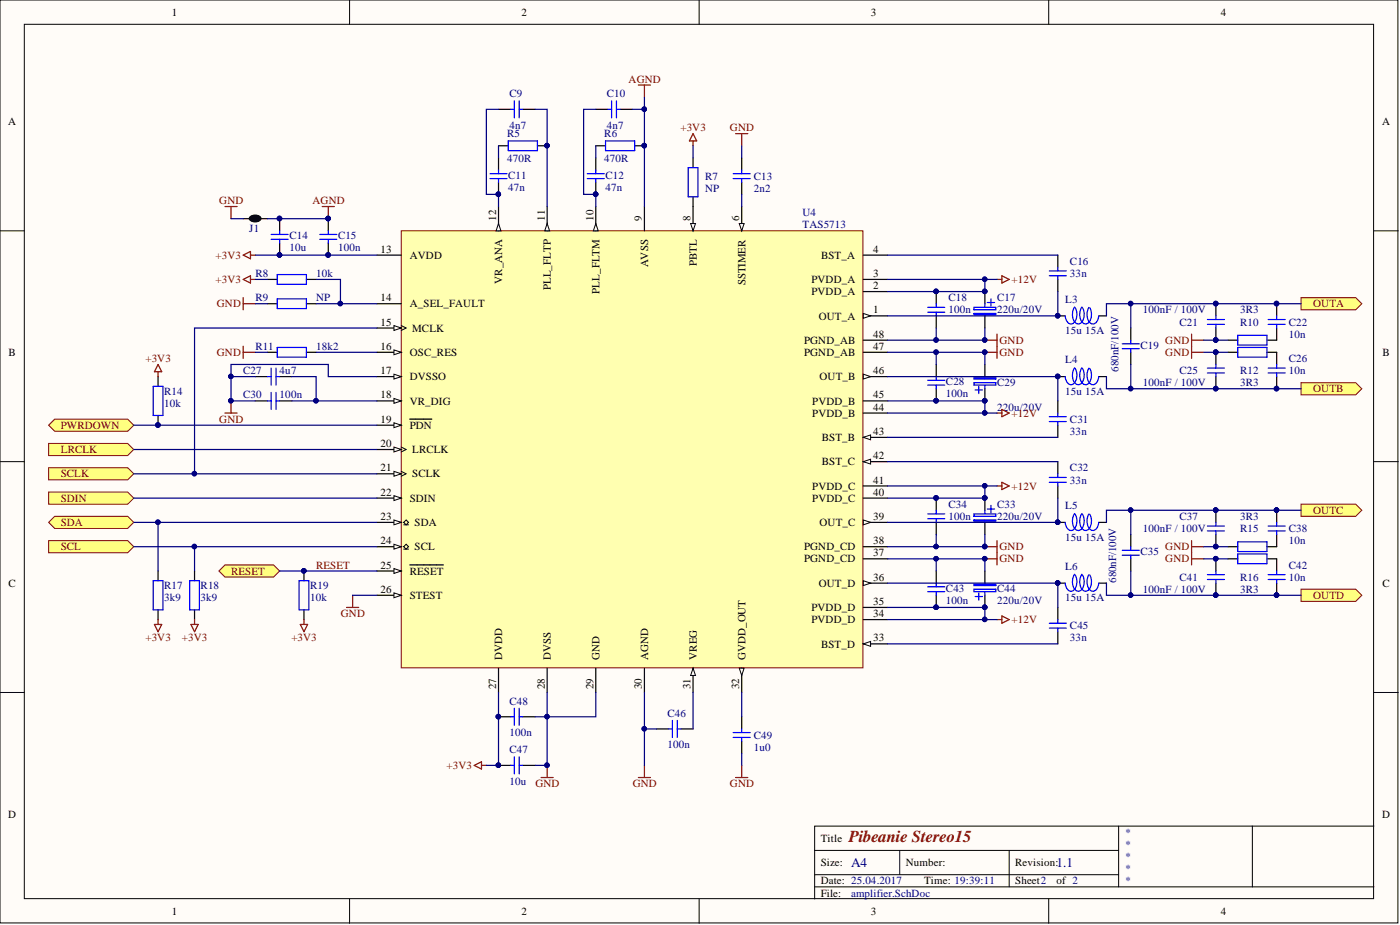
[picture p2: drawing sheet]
<svg xmlns="http://www.w3.org/2000/svg" width="292mm" height="193mm" viewBox="0 0 292 193" stroke-linecap="round" stroke-linejoin="round" font-family="sans-serif">
<defs><g id="words">
<text font-size="3.5" fill="#800000" x="177.1" y="175.6">Pibeanie Stereo15</text>
<g font-size="2.8" fill="#000080">
<text x="177.6" y="180.9">A4</text>
<text x="220.5" y="180.9">1.1</text>
</g>
<g font-size="2.3">
<text x="35.9" y="3.3">1</text>
<text x="108.8" y="3.3">2</text>
<text x="181.7" y="3.3">3</text>
<text x="254.7" y="3.3">4</text>
<text x="1.7" y="26.1">A</text>
<text x="288.4" y="26.1">A</text>
<text x="103.5" y="46.1" transform="rotate(-90 103.5 46.1)">12</text>
<text x="113.7" y="46.1" transform="rotate(-90 113.7 46.1)">11</text>
<text x="123.8" y="46.1" transform="rotate(-90 123.8 46.1)">10</text>
<text x="133.9" y="46.1" transform="rotate(-90 133.9 46.1)">9</text>
<text x="144.1" y="46.1" transform="rotate(-90 144.1 46.1)">8</text>
<text x="154.2" y="46.1" transform="rotate(-90 154.2 46.1)">6</text>
<text x="79.4" y="52.7">13</text>
<text x="85.5" y="54">AVDD</text>
<text x="171.3" y="54">BST_A</text>
<text x="182.1" y="52.7">4</text>
<text x="104.8" y="59.2" transform="rotate(-90 104.8 59.2)">VR_ANA</text>
<text x="135.2" y="55.8" transform="rotate(-90 135.2 55.8)">AVSS</text>
<text x="145.4" y="55.5" transform="rotate(-90 145.4 55.5)">PBTL</text>
<text x="155.5" y="59.6" transform="rotate(-90 155.5 59.6)">SSTIMER</text>
<text x="169.3" y="59.1">PVDD_A</text>
<text x="182.1" y="57.8">3</text>
<text x="79.4" y="62.9">14</text>
<text x="85.5" y="64.1">A_SEL_FAULT</text>
<text x="114.9" y="60.5" transform="rotate(-90 114.9 60.5)">PLL_FLTP</text>
<text x="125.1" y="61.2" transform="rotate(-90 125.1 61.2)">PLL_FLTM</text>
<text x="169.3" y="61.6">PVDD_A</text>
<text x="182.1" y="65.4">1</text>
<text x="182.1" y="60.3">2</text>
<text x="79.4" y="67.9">15</text>
<text x="86" y="69.2">MCLK</text>
<text x="167.8" y="71.7">PGND_AB</text>
<text x="170.8" y="66.7">OUT_A</text>
<text x="182.1" y="70.5">48</text>
<text x="1.8" y="74.3">B</text>
<text x="79.4" y="73">16</text>
<text x="85.5" y="74.3">OSC_RES</text>
<text x="167.8" y="74.3">PGND_AB</text>
<text x="182.1" y="73">47</text>
<text x="288.4" y="74.3">B</text>
<text x="79.4" y="78.1">17</text>
<text x="79.4" y="83.1">18</text>
<text x="85.5" y="79.3">DVSSO</text>
<text x="171" y="79.3">OUT_B</text>
<text x="182.1" y="83.1">45</text>
<text x="182.1" y="78.1">46</text>
<text x="79.4" y="88.2">19</text>
<text x="85.5" y="84.4">VR_DIG</text>
<text x="85.5" y="89.5">PDN</text>
<text x="169.5" y="86.9">PVDD_B</text>
<text x="169.5" y="84.4">PVDD_B</text>
<text x="182.1" y="85.7">44</text>
<text x="79.4" y="93.3">20</text>
<text x="86" y="94.5">LRCLK</text>
<text x="171.5" y="92">BST_B</text>
<text x="182.1" y="90.7">43</text>
<text x="182.1" y="95.8">42</text>
<text x="79.4" y="98.3">21</text>
<text x="86" y="99.6">SCLK</text>
<text x="171.5" y="97.1">BST_C</text>
<text x="182.1" y="100.9">41</text>
<text x="79.4" y="103.4">22</text>
<text x="85.5" y="104.7">SDIN</text>
<text x="169.5" y="104.7">PVDD_C</text>
<text x="169.5" y="102.1">PVDD_C</text>
<text x="182.1" y="103.4">40</text>
<text x="79.4" y="108.5">23</text>
<text x="79.4" y="113.5">24</text>
<text x="86.5" y="109.7">SDA</text>
<text x="171" y="109.7">OUT_C</text>
<text x="182.1" y="113.5">38</text>
<text x="182.1" y="108.5">39</text>
<text x="79.4" y="118.6">25</text>
<text x="85.5" y="119.9">RESET</text>
<text x="86.5" y="114.8">SCL</text>
<text x="167.8" y="117.3">PGND_CD</text>
<text x="167.8" y="114.8">PGND_CD</text>
<text x="182.1" y="116.1">37</text>
<text x="1.8" y="122.4">C</text>
<text x="79.4" y="123.7">26</text>
<text x="85.5" y="124.9">STEST</text>
<text x="170.8" y="122.4">OUT_D</text>
<text x="182.1" y="121.1">36</text>
<text x="288.4" y="122.4">C</text>
<text x="169.3" y="130">PVDD_D</text>
<text x="169.3" y="127.5">PVDD_D</text>
<text x="182.1" y="128.7">34</text>
<text x="182.1" y="126.2">35</text>
<text x="104.8" y="137.6" transform="rotate(-90 104.8 137.6)">DVDD</text>
<text x="114.9" y="137.6" transform="rotate(-90 114.9 137.6)">DVSS</text>
<text x="125.1" y="137.6" transform="rotate(-90 125.1 137.6)">GND</text>
<text x="135.2" y="137.6" transform="rotate(-90 135.2 137.6)">AGND</text>
<text x="145.4" y="137.6" transform="rotate(-90 145.4 137.6)">VREG</text>
<text x="155.5" y="137.6" transform="rotate(-90 155.5 137.6)">GVDD_OUT</text>
<text x="171.3" y="135.1">BST_D</text>
<text x="182.1" y="133.8">33</text>
<text x="103.5" y="143.7" transform="rotate(-90 103.5 143.7)">27</text>
<text x="113.7" y="143.7" transform="rotate(-90 113.7 143.7)">28</text>
<text x="123.8" y="143.7" transform="rotate(-90 123.8 143.7)">29</text>
<text x="133.9" y="143.7" transform="rotate(-90 133.9 143.7)">30</text>
<text x="144.1" y="143.7" transform="rotate(-90 144.1 143.7)">31</text>
<text x="154.2" y="143.7" transform="rotate(-90 154.2 143.7)">32</text>
<text x="1.7" y="170.6">D</text>
<text x="288.4" y="170.6">D</text>
<text x="171.2" y="175.6">Title</text>
<text x="171.2" y="180.7">Size:</text>
<text x="171.2" y="184.5">Date: 25.04.2017</text>
<text x="189" y="180.7">Number:</text>
<text x="192.8" y="184.5">Time: 19:39:11</text>
<text x="211.8" y="180.7">Revision:</text>
<text x="211.8" y="184.5">Sheet2</text>
<text x="220.5" y="184.5">of 2</text>
<text x="35.9" y="190.8">1</text>
<text x="108.8" y="190.8">2</text>
<text x="171.2" y="187">File:</text>
<text x="181.7" y="190.8">3</text>
<text x="254.7" y="190.8">4</text>
</g>
<g font-size="2.3" fill="#800000">
<text x="131.2" y="17.2">AGND</text>
<text x="142" y="27.4">+3V3</text>
<text x="152.3" y="27.4">GND</text>
<text x="45.7" y="42.6">GND</text>
<text x="65.2" y="42.6">AGND</text>
<text x="45" y="54">+3V3</text>
<text x="45" y="59.1">+3V3</text>
<text x="211.1" y="59.1">+12V</text>
<text x="45.2" y="64.1">GND</text>
<text x="274" y="64.1">OUTA</text>
<text x="208.5" y="71.7">GND</text>
<text x="243.1" y="71.7">GND</text>
<text x="30.4" y="75.5">+3V3</text>
<text x="45.2" y="74.3">GND</text>
<text x="208.5" y="74.3">GND</text>
<text x="243.1" y="74.3">GND</text>
<text x="274" y="81.9">OUTB</text>
<text x="12.7" y="89.5">PWRDOWN</text>
<text x="45.7" y="88.2">GND</text>
<text x="211.1" y="86.9">+12V</text>
<text x="12.7" y="94.5">LRCLK</text>
<text x="12.7" y="99.6">SCLK</text>
<text x="12.7" y="104.7">SDIN</text>
<text x="211.1" y="102.1">+12V</text>
<text x="274" y="107.2">OUTC</text>
<text x="12.7" y="109.7">SDA</text>
<text x="12.7" y="114.8">SCL</text>
<text x="48.2" y="119.9">RESET</text>
<text x="66" y="118.6">RESET</text>
<text x="208.5" y="114.8">GND</text>
<text x="208.5" y="117.3">GND</text>
<text x="243.1" y="114.8">GND</text>
<text x="243.1" y="117.3">GND</text>
<text x="274" y="124.9">OUTD</text>
<text x="71.1" y="128.7">GND</text>
<text x="211.1" y="130">+12V</text>
<text x="30.4" y="133.8">+3V3</text>
<text x="38" y="133.8">+3V3</text>
<text x="60.8" y="133.8">+3V3</text>
<text x="93.2" y="160.4">+3V3</text>
<text x="111.7" y="164.2">GND</text>
<text x="132" y="164.2">GND</text>
<text x="152.3" y="164.2">GND</text>
</g>
<g font-size="2.3" fill="#000080">
<text x="106.3" y="20.3">C9</text>
<text x="126.6" y="20.3">C10</text>
<text x="105.8" y="28.6">R5</text>
<text x="106.3" y="26.9">4n7</text>
<text x="126.1" y="28.6">R6</text>
<text x="126.6" y="26.9">4n7</text>
<text x="105.8" y="33.7">470R</text>
<text x="126.1" y="33.7">470R</text>
<text x="106" y="37.3">C11</text>
<text x="106" y="39.8">47n</text>
<text x="126.3" y="37.3">C12</text>
<text x="126.3" y="39.8">47n</text>
<text x="147.1" y="37.5">R7</text>
<text x="147.1" y="40">NP</text>
<text x="157.3" y="37.5">C13</text>
<text x="157.3" y="40">2n2</text>
<text x="167.4" y="45.1">U4</text>
<text x="167.4" y="47.6">TAS5713</text>
<text x="52" y="48.4">J1</text>
<text x="60.4" y="49.9">C14</text>
<text x="60.4" y="52.5">10u</text>
<text x="70.5" y="49.9">C15</text>
<text x="70.5" y="52.5">100n</text>
<text x="53.3" y="57.8">R8</text>
<text x="66" y="57.8">10k</text>
<text x="223.2" y="55.3">C16</text>
<text x="223.2" y="57.8">33n</text>
<text x="53.3" y="62.9">R9</text>
<text x="66" y="62.9">NP</text>
<text x="197.9" y="62.9">C18</text>
<text x="197.9" y="65.4">100n</text>
<text x="208" y="62.9">C17</text>
<text x="208" y="65.4">220u/20V</text>
<text x="222.2" y="63.1">L3</text>
<text x="238.5" y="65.4">100nF / 100V</text>
<text x="258.8" y="65.4">3R3</text>
<text x="222.2" y="69.7">15u 15A</text>
<text x="246.1" y="67.9">C21</text>
<text x="258.8" y="67.9">R10</text>
<text x="268.9" y="67.9">C22</text>
<text x="268.9" y="70.5">10n</text>
<text x="53.3" y="73">R11</text>
<text x="66" y="73">18k2</text>
<text x="222.2" y="75.8">L4</text>
<text x="233.4" y="77.6" transform="rotate(-90 233.4 77.6)">680nF/100V</text>
<text x="238" y="72.7">C19</text>
<text x="268.9" y="75.5">C26</text>
<text x="34.2" y="82.4">R14</text>
<text x="50.7" y="83.1">C30</text>
<text x="50.7" y="78.1">C27</text>
<text x="58.3" y="83.1">100n</text>
<text x="58.3" y="78.1">4u7</text>
<text x="197.4" y="80.3">C28</text>
<text x="197.4" y="82.9">100n</text>
<text x="208" y="80.6">C29</text>
<text x="222.2" y="82.4">15u 15A</text>
<text x="238.5" y="80.6">100nF / 100V</text>
<text x="246.1" y="78.1">C25</text>
<text x="258.8" y="78.1">R12</text>
<text x="258.8" y="80.6">3R3</text>
<text x="268.9" y="78.1">10n</text>
<text x="34.2" y="84.9">10k</text>
<text x="208" y="85.7">220u/20V</text>
<text x="223.2" y="88.2">C31</text>
<text x="223.2" y="90.7">33n</text>
<text x="223.2" y="98.3">C32</text>
<text x="223.2" y="100.9">33n</text>
<text x="197.9" y="105.9">C34</text>
<text x="208" y="105.9">C33</text>
<text x="222.2" y="106.2">L5</text>
<text x="197.9" y="108.5">100n</text>
<text x="208" y="108.5">220u/20V</text>
<text x="222.2" y="112.8">15u 15A</text>
<text x="238.5" y="111">100nF / 100V</text>
<text x="246.1" y="108.5">C37</text>
<text x="258.8" y="111">R15</text>
<text x="258.8" y="108.5">3R3</text>
<text x="268.9" y="111">C38</text>
<text x="268.9" y="113.5">10n</text>
<text x="222.2" y="118.9">L6</text>
<text x="238" y="115.8">C35</text>
<text x="268.9" y="118.6">C42</text>
<text x="34.2" y="122.9">R17</text>
<text x="34.2" y="125.5">3k9</text>
<text x="41.9" y="122.9">R18</text>
<text x="41.9" y="125.5">3k9</text>
<text x="64.7" y="122.9">R19</text>
<text x="64.7" y="125.5">10k</text>
<text x="197.4" y="123.4">C43</text>
<text x="197.4" y="126">100n</text>
<text x="208" y="123.4">C44</text>
<text x="208" y="126">220u/20V</text>
<text x="222.2" y="125.5">15u 15A</text>
<text x="232.9" y="121.7" transform="rotate(-90 232.9 121.7)">680nF/100V</text>
<text x="238.5" y="123.7">100nF / 100V</text>
<text x="246.1" y="121.1">C41</text>
<text x="258.8" y="121.1">R16</text>
<text x="258.8" y="123.7">3R3</text>
<text x="268.9" y="121.1">10n</text>
<text x="223.2" y="131.3">C45</text>
<text x="223.2" y="133.8">33n</text>
<text x="106.3" y="147">C48</text>
<text x="139.3" y="149.5">C46</text>
<text x="106.3" y="153.6">100n</text>
<text x="157.3" y="154.1">C49</text>
<text x="106.3" y="157.1">C47</text>
<text x="139.3" y="156.1">100n</text>
<text x="157.3" y="156.6">1u0</text>
<text x="106.3" y="163.7">10u</text>
<text x="234.7" y="174.4">*</text>
<text x="234.7" y="176.9">*</text>
<text x="234.7" y="179.4">*</text>
<text x="234.7" y="182">*</text>
<text x="234.7" y="184.5">*</text>
<text x="177.6" y="187">amplifier.SchDoc</text>
</g>
</g></defs>
<g fill="#fffcf8" stroke="#000" stroke-width=".21">
<path d="M0 0h291.7v192.5h-291.7z"/>
<path d="M5.1 5.1h281.5v182.4h-281.5z"/>
</g>
<g fill="none" stroke="#000" stroke-width=".21">
<path d="M72.9 0v5.1M145.9 0v5.1M218.8 0v5.1M0 48.2h5.1M286.7 48.2h5M0 96.3h5.1M286.7 96.3h5M0 144.5h5.1M286.7 144.5h5M170 177.4h63.4M187.7 177.4v5.1M210.6 177.4v7.6"/>
<path d="M233.4 172.3v12.7M261.3 172.3h-91.3v15.2M286.7 172.3h-25.4v12.7M72.9 187.5v5.1M145.9 187.5v5.1M170 185h116.7M170 182.5h63.4M218.8 187.5v5.1"/>
</g>
<path d="M83.7 48.2h96.3v91.1h-96.3z" fill="#ffffb0" stroke="#800000" stroke-width=".21"/>
<path d="M180.1 65.9h5.1" fill="none" stroke="#000" stroke-width=".25"/>
<path d="M180.1 65.4l1.5 .5-1.5 .5z" fill="#fffcf8"/>
<path d="M180.1 65.4l1.5 .5-1.5 .5z" fill="none" stroke="#000" stroke-width=".21"/>
<path d="M154.7 43.1v5.1" fill="none" stroke="#000" stroke-width=".25"/>
<path d="M154.2 46.6h1.1l-.6 1.6z" fill="#fffcf8"/>
<path d="M154.2 46.6h1.1l-.6 1.6z" fill="none" stroke="#000" stroke-width=".21"/>
<path d="M124.3 43.1v5.1" fill="none" stroke="#000" stroke-width=".25"/>
<path d="M124.3 46.6l.5 1.6h-1z" fill="#fffcf8"/>
<path d="M124.3 46.6l.5 1.6h-1z" fill="none" stroke="#000" stroke-width=".21"/>
<path d="M144.6 43.1v5.1M180.1 58.3h5.1M180.1 53.2h5.1M180.1 60.8h5.1" fill="none" stroke="#000" stroke-width=".25"/>
<path d="M144.1 46.6h1l-.5 1.6z" fill="#fffcf8"/>
<path d="M144.1 46.6h1l-.5 1.6z" fill="none" stroke="#000" stroke-width=".21"/>
<path d="M114.2 43.1v5.1M134.5 43.1v5.1" fill="none" stroke="#000" stroke-width=".25"/>
<path d="M114.2 46.6l.5 1.6h-1z" fill="#fffcf8"/>
<path d="M114.2 46.6l.5 1.6h-1z" fill="none" stroke="#000" stroke-width=".21"/>
<path d="M104 43.1v5.1" fill="none" stroke="#000" stroke-width=".25"/>
<path d="M104 46.6l.5 1.6h-1z" fill="#fffcf8"/>
<path d="M104 46.6l.5 1.6h-1zM83.7 67.9l1 .5-1 .5" fill="none" stroke="#000" stroke-width=".21"/>
<path d="M78.6 53.2h5.1M78.6 63.4h5.1M78.6 68.4h5.1" fill="none" stroke="#000" stroke-width=".25"/>
<path d="M82.2 67.9l1.5 .5-1.5 .5z" fill="#fffcf8"/>
<path d="M82.2 67.9l1.5 .5-1.5 .5z" fill="none" stroke="#000" stroke-width=".21"/>
<path d="M78.6 73.5h5.1" fill="none" stroke="#000" stroke-width=".25"/>
<path d="M82.2 73l1.5 .5-1.5 .5z" fill="#fffcf8"/>
<path d="M82.2 73l1.5 .5-1.5 .5z" fill="none" stroke="#000" stroke-width=".21"/>
<path d="M78.6 78.6h5.1" fill="none" stroke="#000" stroke-width=".25"/>
<path d="M82.2 78.1l1.5 .5-1.5 .5z" fill="#fffcf8"/>
<path d="M82.2 78.1l1.5 .5-1.5 .5z" fill="none" stroke="#000" stroke-width=".21"/>
<path d="M78.6 83.6h5.1" fill="none" stroke="#000" stroke-width=".25"/>
<path d="M82.2 83.1l1.5 .5-1.5 .5z" fill="#fffcf8"/>
<path d="M82.2 83.1l1.5 .5-1.5 .5z" fill="none" stroke="#000" stroke-width=".21"/>
<path d="M78.6 88.7h5.1" fill="none" stroke="#000" stroke-width=".25"/>
<path d="M82.2 88.2l1.5 .5-1.5 .5z" fill="#fffcf8"/>
<path d="M82.2 88.2l1.5 .5-1.5 .5zM83.7 93.3l1 .5-1 .5" fill="none" stroke="#000" stroke-width=".21"/>
<path d="M78.6 93.8h5.1M85.5 87.4h4.6" fill="none" stroke="#000" stroke-width=".25"/>
<path d="M82.2 93.3l1.5 .5-1.5 .5z" fill="#fffcf8"/>
<path d="M82.2 93.3l1.5 .5-1.5 .5zM83.7 98.3l1 .5-1 .5" fill="none" stroke="#000" stroke-width=".21"/>
<path d="M78.6 98.8h5.1" fill="none" stroke="#000" stroke-width=".25"/>
<path d="M82.2 98.3l1.5 .5-1.5 .5z" fill="#fffcf8"/>
<path d="M82.2 98.3l1.5 .5-1.5 .5z" fill="none" stroke="#000" stroke-width=".21"/>
<path d="M78.6 103.9h5.1" fill="none" stroke="#000" stroke-width=".25"/>
<path d="M82.2 103.4l1.5 .5-1.5 .5z" fill="#fffcf8"/>
<path d="M82.2 103.4l1.5 .5-1.5 .5zM84.2 109l.5-.5 .5 .5-.5 .5zM84.2 109.5h1" fill="none" stroke="#000" stroke-width=".21"/>
<path d="M78.6 109h5.1" fill="none" stroke="#000" stroke-width=".25"/>
<path d="M82.2 108.5l1.5 .5-1.5 .5z" fill="#fffcf8"/>
<path d="M82.2 108.5l1.5 .5-1.5 .5zM84.2 114l.5-.5 .5 .5-.5 .6zM84.2 114.6h1" fill="none" stroke="#000" stroke-width=".21"/>
<path d="M78.6 114h5.1" fill="none" stroke="#000" stroke-width=".25"/>
<path d="M82.2 113.5l1.5 .5-1.5 .6z" fill="#fffcf8"/>
<path d="M82.2 113.5l1.5 .5-1.5 .6z" fill="none" stroke="#000" stroke-width=".21"/>
<path d="M78.6 119.1h5.1" fill="none" stroke="#000" stroke-width=".25"/>
<path d="M82.2 118.6l1.5 .5-1.5 .5z" fill="#fffcf8"/>
<path d="M82.2 118.6l1.5 .5-1.5 .5z" fill="none" stroke="#000" stroke-width=".21"/>
<path d="M85.5 117.9h7M78.6 124.2h5.1" fill="none" stroke="#000" stroke-width=".25"/>
<path d="M82.2 123.7l1.5 .5-1.5 .5z" fill="#fffcf8"/>
<path d="M82.2 123.7l1.5 .5-1.5 .5z" fill="none" stroke="#000" stroke-width=".21"/>
<path d="M104 139.4v5.1M114.2 139.4v5.1M124.3 139.4v5.1M144.6 139.4v5.1" fill="none" stroke="#000" stroke-width=".25"/>
<path d="M144.6 139.4l.5 1.5h-1z" fill="#fffcf8"/>
<path d="M144.6 139.4l.5 1.5h-1z" fill="none" stroke="#000" stroke-width=".21"/>
<path d="M154.7 139.4v5.1" fill="none" stroke="#000" stroke-width=".25"/>
<path d="M154.2 139.4h1.1l-.6 1.5z" fill="#fffcf8"/>
<path d="M154.2 139.4h1.1l-.6 1.5z" fill="none" stroke="#000" stroke-width=".21"/>
<path d="M180.1 134.3h5.1" fill="none" stroke="#000" stroke-width=".25"/>
<path d="M180.1 134.3l1.5-.5v1z" fill="#fffcf8"/>
<path d="M180.1 134.3l1.5-.5v1z" fill="none" stroke="#000" stroke-width=".21"/>
<path d="M180.1 129.3h5.1M180.1 126.7h5.1M180.1 121.7h5.1" fill="none" stroke="#000" stroke-width=".25"/>
<path d="M180.1 121.1l1.5 .6-1.5 .5z" fill="#fffcf8"/>
<path d="M180.1 121.1l1.5 .6-1.5 .5z" fill="none" stroke="#000" stroke-width=".21"/>
<path d="M180.1 116.6h5.1M180.1 114h5.1M180.1 109h5.1M134.5 139.4v5.1" fill="none" stroke="#000" stroke-width=".25"/>
<path d="M180.1 108.5l1.5 .5-1.5 .5z" fill="#fffcf8"/>
<path d="M180.1 108.5l1.5 .5-1.5 .5z" fill="none" stroke="#000" stroke-width=".21"/>
<path d="M180.1 91.2h5.1M180.1 103.9h5.1M180.1 101.4h5.1" fill="none" stroke="#000" stroke-width=".25"/>
<path d="M180.1 91.2l1.5-.5v1z" fill="#fffcf8"/>
<path d="M180.1 91.2l1.5-.5v1z" fill="none" stroke="#000" stroke-width=".21"/>
<path d="M180.1 78.6h5.1M180.1 86.2h5.1M180.1 83.6h5.1" fill="none" stroke="#000" stroke-width=".25"/>
<path d="M180.1 78.1l1.5 .5-1.5 .5z" fill="#fffcf8"/>
<path d="M180.1 78.1l1.5 .5-1.5 .5z" fill="none" stroke="#000" stroke-width=".21"/>
<path d="M180.1 73.5h5.1M180.1 71h5.1M180.1 96.3h5.1" fill="none" stroke="#000" stroke-width=".25"/>
<path d="M180.1 96.3l1.5-.5v1z" fill="#fffcf8"/>
<path d="M180.1 96.3l1.5-.5v1z" fill="none" stroke="#000" stroke-width=".21"/>
<path d="M45.7 119.1l1.2-1.2h10.2l1.2 1.2-1.2 1.3h-10.2z" fill-rule="evenodd" fill="#ffff80" stroke="#800000" stroke-width=".21"/>
<g fill="none" stroke="#000" stroke-width=".25">
<path d="M55.8 58.3h2M63.9 58.3h2.1M33 78.6v2M53.3 78.6h2.5M55.8 73.5h2M55.8 63.4h2M58.3 78.6h2.6M63.9 73.5h2.1M63.9 63.4h2.1M33 86.7v2M53.3 83.6h2.5M58.3 83.6h2.6"/>
<path d="M33 119.1v2M40.6 119.1v2M63.4 119.1v2M33 127.2v2.1M40.6 127.2v2.1M63.4 127.2v2.1"/>
</g>
<g fill="#000080" stroke="#000080" stroke-width=".21">
<circle cx="32.9" cy="88.7" r=".47"/>
<circle cx="63.4" cy="119.1" r=".47"/>
<circle cx="48.2" cy="83.6" r=".47"/>
</g>
<g fill="none" stroke="#00f" stroke-width=".25">
<path d="M57.8 57.3h6.1v2h-6.1zM55.8 78.6h.8M56.6 76.8v3.5M57.6 76.8v3.5M57.6 78.6h.7M57.8 62.3h6.1v2.1h-6.1zM57.8 72.5h6.1v2h-6.1zM32 80.6h2v6.1h-2zM55.8 83.6h.8M56.6 81.9v3.5M57.6 83.6h.7M57.6 81.9v3.5"/>
<path d="M32 121.1h2v6.1h-2zM39.6 121.1h2v6.1h-2zM62.4 121.1h2v6.1h-2z"/>
</g>
<g fill="none" stroke="#800000" stroke-width=".25">
<path d="M50.7 58.3l1.6-.8v1.6zM52.3 58.3h1M33 76l.7 1.6h-1.5zM33 77.6v1M50.7 62.1v2.5M50.7 72.2v2.6M50.7 73.5h2.6M50.7 63.4h2.6M46.9 86.2h2.6M48.2 83.6v2.6M32.2 130.3h1.5l-.7 1.5zM33 129.3v1"/>
<path d="M39.8 130.3h1.6l-.8 1.5zM40.6 129.3v1M62.7 130.3h1.5l-.8 1.5zM63.4 129.3v1M72.3 126.7h2.5M73.6 124.2v2.5"/>
</g>
<path d="M10.1 88.7l1.3-1.3h15.2l1.3 1.3-1.3 1.3h-15.2z" fill-rule="evenodd" fill="#ffff80" stroke="#800000" stroke-width=".21"/>
<g fill="none" stroke="#000" stroke-width=".25">
<path d="M104 22.8h2.5M104 32.9v2.6M104 38v2.6M104 30.4h2M109.1 22.8h2.5M112.1 30.4h2.1M124.3 22.8h2.5M124.3 30.4h2M124.3 32.9v2.6M124.3 38v2.6M129.4 22.8h2.5M132.4 30.4h2.1"/>
<path d="M144.6 32.9v2.1M154.7 32.9v2.6M154.7 38v2.6M50.7 45.6h5.1M68.5 45.6v2.6M68.5 50.7v2.5M144.6 41.1v2M220.7 53.2v2.6M220.7 58.3v2.5M195.3 60.8v2.6M195.3 65.9v2.5M195.3 76v2.6"/>
<path d="M205.5 60.8v2.6M205.5 65.9v2.5M205.5 76v2.6M220.7 65.9h1.5M220.7 78.6h1.5M229.3 65.9h1.6M229.3 78.6h1.6M253.7 63.4v2.5M253.7 68.4v2.6M253.7 73.5v2.5M253.7 78.6v2.5M256.2 71h2.1"/>
<path d="M266.4 63.4v2.5M266.4 68.4v2.6h-2.1M266.4 73.5v2.5M266.4 78.6v2.5M195.3 81.1v2.5M205.5 81.1v2.5M220.7 83.6v2.6M220.7 88.7v2.5M220.7 96.3v2.5M195.3 103.9v2.5M195.3 109v2.5M195.3 119.1v2.6"/>
<path d="M205.5 103.9v2.5M205.5 109v2.5M205.5 119.1v2.6M220.7 101.4v2.5M220.7 109h1.5M229.3 109h1.6M253.7 106.4v2.6M253.7 111.5v2.5M253.7 116.6v2.5M266.4 106.4v2.6M266.4 111.5v2.5M266.4 116.6v2.5"/>
<path d="M195.3 124.2v2.5M205.5 124.2v2.5M220.7 126.7v2.6M220.7 131.8v2.5M220.7 121.7h1.5M229.3 121.7h1.6M253.7 121.7v2.5M266.4 121.7v2.5M104 159.7h2.5M104 149.5h2.5M109.1 159.7h2.5M109.1 149.5h2.5"/>
<path d="M137 152.1h2.5M142.1 152.1h2.5M154.7 149.5v2.6M154.7 154.6v2.5"/>
</g>
<g fill="#000080" stroke="#000080" stroke-width=".21">
<circle cx="68.5" cy="53.2" r=".47"/>
<circle cx="68.5" cy="45.6" r=".47"/>
<circle cx="104" cy="159.6" r=".47"/>
<circle cx="104" cy="149.5" r=".47"/>
<circle cx="114.1" cy="159.6" r=".47"/>
<circle cx="104" cy="40.5" r=".47"/>
<circle cx="114.1" cy="30.4" r=".47"/>
<circle cx="124.3" cy="40.5" r=".47"/>
<circle cx="134.4" cy="30.4" r=".47"/>
<circle cx="195.3" cy="60.8" r=".47"/>
<circle cx="195.3" cy="83.6" r=".47"/>
<circle cx="205.4" cy="60.8" r=".47"/>
<circle cx="205.4" cy="83.6" r=".47"/>
<circle cx="195.3" cy="103.9" r=".47"/>
<circle cx="195.3" cy="126.7" r=".47"/>
<circle cx="205.4" cy="103.9" r=".47"/>
<circle cx="205.4" cy="126.7" r=".47"/>
<circle cx="205.4" cy="70.9" r=".47"/>
<circle cx="205.4" cy="73.5" r=".47"/>
<circle cx="205.4" cy="114" r=".47"/>
<circle cx="205.4" cy="116.5" r=".47"/>
<circle cx="220.7" cy="65.9" r=".47"/>
<circle cx="253.6" cy="70.9" r=".47"/>
<circle cx="253.6" cy="63.3" r=".47"/>
<circle cx="253.6" cy="81.1" r=".47"/>
<circle cx="253.6" cy="73.5" r=".47"/>
<circle cx="253.6" cy="114" r=".47"/>
<circle cx="253.6" cy="106.4" r=".47"/>
<circle cx="253.6" cy="124.1" r=".47"/>
<circle cx="253.6" cy="116.5" r=".47"/>
<circle cx="266.3" cy="106.4" r=".47"/>
<circle cx="266.3" cy="124.1" r=".47"/>
<circle cx="266.3" cy="81.1" r=".47"/>
<circle cx="266.3" cy="63.3" r=".47"/>
<circle cx="220.7" cy="78.5" r=".47"/>
<circle cx="220.7" cy="108.9" r=".47"/>
<circle cx="220.7" cy="121.6" r=".47"/>
</g>
<g fill="none" stroke="#00f" stroke-width=".25">
<path d="M102.2 36.2h3.6M102.2 37.3h3.6M104 35.5v.7M104 37.3v.7M106 29.4h6.1v2h-6.1zM106.5 22.8h.8M107.3 21v3.6M108.3 21v3.6M108.3 22.8h.8M122.5 36.2h3.6M122.5 37.3h3.6M124.3 35.5v.7"/>
<path d="M124.3 37.3v.7M126.3 29.4h6.1v2h-6.1zM126.8 22.8h.8M127.6 21v3.6M128.6 22.8h.8M128.6 21v3.6M143.6 35h2v6.1h-2zM153 36.2h3.5M153 37.3h3.5M154.7 35.5v.7M154.7 37.3v.7M66.7 49.9h3.6"/>
<path d="M66.7 48.9h3.6M68.5 48.2v.7M68.5 49.9v.8M218.9 57.5h3.6M218.9 56.5h3.6M220.7 55.8v.7M220.7 57.5v.8M193.6 65.1h3.5M193.6 64.1h3.5M193.6 79.3h3.5M195.3 63.4v.7M195.3 65.1v.8"/>
<path d="M195.3 78.6v.7M203.2 65.4h4.6v.2h-4.6zM203.2 64.1h4.6v.5h-4.6zM203.2 78.8h4.6v.3h-4.6zM203.2 79.8h4.6v.5h-4.6zM205.5 63.4v.7M205.5 65.4v.5M205.5 78.6v.5M206 63.1h1.5M206.8 62.3v1.6M224.2 64a2.6 2.6 0 0 0 .5 3.5 1.44 1.44 0 0 0 1.5-1.7l-.1-1-.2-.6M224.2 76.7a2.6 2.6 0 0 0 .5 3.5 1.44 1.44 0 0 0 1.5-1.7l-.1-1-.2-.6"/>
<path d="M224.3 64.2a2.52 2.52 0 0 1-.7 3.4 1.41 1.41 0 0 1-1.4-1.7M224.3 76.9a2.52 2.52 0 0 1-.7 3.3 1.41 1.41 0 0 1-1.4-1.6M225.7 64a2.6 2.6 0 0 0 .5 3.5 1.44 1.44 0 0 0 1.5-1.7l-.1-1-.2-.6M225.7 76.7a2.6 2.6 0 0 0 .5 3.5 1.44 1.44 0 0 0 1.5-1.7l-.1-1-.2-.6M227.2 64.1a2.53 2.53 0 0 0 .6 3.5 1.5 1.5 0 0 0 1.4-1.7M227.2 76.8a2.53 2.53 0 0 0 .6 3.4 1.5 1.5 0 0 0 1.4-1.7M251.9 67.7h3.6M251.9 66.7h3.6M251.9 77.8h3.6M251.9 76.8h3.6M253.7 65.9v.8M253.7 67.7v.7"/>
<path d="M253.7 76v.8M253.7 77.8v.8M258.3 70h6v2h-6zM264.6 67.7h3.5M264.6 66.7h3.5M264.6 77.8h3.5M264.6 76.8h3.5M266.4 65.9v.8M266.4 67.7v.7M266.4 76v.8M266.4 77.8v.8M193.6 80.3h3.5"/>
<path d="M195.3 80.3v.8M203.5 81.4h1.5M204.2 80.6v1.5M205.5 80.3v.8M218.9 87.9h3.6M218.9 86.9h3.6M218.9 99.6h3.6M220.7 86.2v.7M220.7 87.9v.8M220.7 98.8v.8M193.6 108.2h3.5M193.6 107.2h3.5"/>
<path d="M195.3 106.4v.8M195.3 108.2v.8M203.2 108.5h4.6v.2h-4.6zM203.2 107.2h4.6v.5h-4.6zM205.5 106.4v.8M205.5 108.5v.5M206 106.2h1.5M206.8 105.4v1.6M218.9 100.6h3.6M220.7 100.6v.8M224.2 107.1a2.6 2.6 0 0 0 .5 3.5 1.44 1.44 0 0 0 1.5-1.7l-.1-1-.2-.6M224.2 119.8a2.6 2.6 0 0 0 .5 3.5 1.44 1.44 0 0 0 1.5-1.7l-.1-1-.2-.6"/>
<path d="M224.3 107.3a2.52 2.52 0 0 1-.7 3.4 1.41 1.41 0 0 1-1.4-1.7M224.3 120a2.52 2.52 0 0 1-.7 3.3 1.41 1.41 0 0 1-1.4-1.7M225.7 107.1a2.6 2.6 0 0 0 .5 3.5 1.44 1.44 0 0 0 1.5-1.7l-.1-1-.2-.6M225.7 119.8a2.6 2.6 0 0 0 .5 3.5 1.44 1.44 0 0 0 1.5-1.7l-.1-1-.2-.6M227.2 107.2a2.53 2.53 0 0 0 .6 3.4 1.5 1.5 0 0 0 1.4-1.6M227.2 119.9a2.53 2.53 0 0 0 .6 3.4 1.5 1.5 0 0 0 1.4-1.7M251.9 110.8h3.6M251.9 109.7h3.6M251.9 119.9h3.6M253.7 109v.7M253.7 110.8v.7M253.7 119.1v.8"/>
<path d="M264.6 110.8h3.5M264.6 109.7h3.5M264.6 119.9h3.5M266.4 109v.7M266.4 110.8v.7M266.4 119.1v.8M193.6 123.4h3.5M193.6 122.4h3.5M195.3 121.7v.7M195.3 123.4v.8M203.2 121.9h4.6v.3h-4.6zM203.2 122.9h4.6v.5h-4.6z"/>
<path d="M203.5 124.4h1.5M204.2 123.7v1.5M205.5 121.7v.5M205.5 123.4v.8M218.9 131h3.6M218.9 130h3.6M220.7 129.3v.7M220.7 131v.8M251.9 120.9h3.6M253.7 120.9v.8M264.6 120.9h3.5M266.4 120.9v.8"/>
<path d="M106.5 159.7h.8M106.5 149.5h.8M107.3 147.8v3.5M107.3 157.9v3.5M108.3 159.7h.8M108.3 147.8v3.5M108.3 157.9v3.5M108.3 149.5h.8M139.5 152.1h.8M140.3 150.3v3.5M141.3 152.1h.8M141.3 150.3v3.5"/>
<path d="M153 152.8h3.5M153 153.8h3.5M154.7 152.1v.7M154.7 153.8v.8"/>
</g>
<g fill="none" stroke="#800000" stroke-width=".25">
<path d="M144.6 27.9l.8 1.5h-1.6zM144.6 29.4v1M153.5 27.9h2.5M154.7 27.9v2.5M46.9 43.1h2.6M48.2 43.1v2.5M50.7 53.2l1.6-.7v1.5zM52.3 53.2h1M67.2 43.1h2.6M68.5 43.1v2.5M208 58.3h1M209 57.5l1.6 .8-1.6 .8z"/>
<path d="M205.5 71h2.5M205.5 73.5h2.5M208 69.7v5.1M208 86.2h1M209 85.4l1.6 .8-1.6 .7zM205.5 114h2.5M205.5 116.6h2.5M208 112.8v5.1M208 101.4h1M209 100.6l1.6 .8-1.6 .7zM248.6 114h2.5M248.6 116.6h2.5"/>
<path d="M248.6 112.8v5.1M208 129.3h1M209 128.5l1.6 .8-1.6 .7zM98.9 159.7l1.6-.8v1.5zM100.5 159.7h1M114.2 159.7v2.5M154.7 159.7v2.5M112.9 162.2h2.5M153.5 162.2h2.5"/>
</g>
<path d="M52.1 45.3a1.52 1.52 0 0 1 2.4 .3 1.41 1.41 0 0 1-2.5 0z" fill="#000" stroke="#000" stroke-width=".21"/>
<g fill="#ffff80" stroke="#800000" stroke-width=".21">
<path d="M10.1 92.5h16.5l1.3 1.3-1.3 1.2h-16.5z" fill-rule="evenodd"/>
<path d="M10.1 97.6h16.5l1.3 1.2-1.3 1.3h-16.5z" fill-rule="evenodd"/>
<path d="M10.1 102.6h16.5l1.3 1.3-1.3 1.3h-16.5z" fill-rule="evenodd"/>
<path d="M10.1 109l1.3-1.3h15.2l1.3 1.3-1.3 1.2h-15.2z" fill-rule="evenodd"/>
<path d="M10.1 112.8h16.5l1.3 1.2-1.3 1.3h-16.5z" fill-rule="evenodd"/>
</g>
<path d="M58.3 45.6v2.6M58.3 50.7v2.5M256.2 73.5h2.1M264.3 73.5h2.1M235.9 111.5v2.5M235.9 116.6v2.5M256.2 114h2.1M256.2 116.6h2.1M264.3 114h2.1M264.3 116.6h2.1" fill="none" stroke="#000" stroke-width=".25"/>
<path d="M56.6 49.9h3.5M56.6 48.9h3.5M58.3 48.2v.7M58.3 49.9v.8M258.3 72.5h6v2h-6zM234.2 115.8h3.5M234.2 114.8h3.5M235.9 114v.8M235.9 115.8v.8M258.3 113h6v2.1h-6zM258.3 115.6h6v2h-6z" fill="none" stroke="#00f" stroke-width=".25"/>
<path d="M248.6 69.7v5.1M248.6 71h2.5M248.6 73.5h2.5" fill="none" stroke="#800000" stroke-width=".25"/>
<g fill="#000080" stroke="#000080" stroke-width=".21">
<circle cx="58.3" cy="53.2" r=".47"/>
<circle cx="58.3" cy="45.6" r=".47"/>
</g>
<g fill="#ffff80" stroke="#800000" stroke-width=".21">
<path d="M271.4 62.1h11.5l1.2 1.3-1.2 1.2h-11.5z" fill-rule="evenodd"/>
<path d="M271.4 79.8h11.5l1.2 1.3-1.2 1.3h-11.5z" fill-rule="evenodd"/>
<path d="M271.4 105.2h11.5l1.2 1.2-1.2 1.3h-11.5z" fill-rule="evenodd"/>
<path d="M271.4 122.9h11.5l1.2 1.3-1.2 1.3h-11.5z" fill-rule="evenodd"/>
</g>
<path d="M235.9 68.4v2.6M235.9 73.5v2.5" fill="none" stroke="#000" stroke-width=".25"/>
<path d="M234.2 72.7h3.5M234.2 71.7h3.5M235.9 71v.7M235.9 72.7v.8" fill="none" stroke="#00f" stroke-width=".25"/>
<path d="M133.2 17.7h2.5M134.5 17.7v2.6M134.5 159.7v2.5M133.2 162.2h2.5" fill="none" stroke="#800000" stroke-width=".25"/>
<g fill="none" stroke="#000080" stroke-width=".25">
<path d="M104 22.8h-2.5v17.8h2.5v2.5M104 30.4v2.5M111.6 22.8h2.6v20.3M124.3 22.8h-2.5v17.8h2.5v2.5M124.3 30.4v2.5M131.9 22.8h2.6v20.3M134.5 20.3v2.5M144.6 30.4v2.5M154.7 30.4v2.5M48.2 45.6h2.5M53.3 53.2h25.3M53.3 58.3h2.5"/>
<path d="M55.8 45.6h12.7M66 58.3h5v5.1M154.7 40.6v2.5M185.2 58.3h20.3v2.5h-20.3M185.2 53.2h35.5M205.5 58.3h2.5M48.2 78.6v-2.6h20.3v2.6h10.1M53.3 78.6h-5.1v5h5.1M53.3 73.5h2.5M53.3 63.4h2.5M60.9 78.6h5.1v5h12.6M66 63.4h12.6"/>
<path d="M66 73.5h12.6M78.6 68.4h-38v30.4M185.2 78.6h35.5v5M185.2 73.5h20.3v2.5M195.3 68.4v2.6M195.3 73.5v2.5M205.5 68.4v2.6h-20.3M220.7 60.8v5.1h-35.5M230.9 78.6v2.5h40.5M235.9 63.4v5M235.9 76v5.1M251.1 73.5h5.1"/>
<path d="M251.1 71h5.1M271.4 63.4h-40.5v2.5M27.9 88.7h50.7M27.9 98.8h50.7M27.9 93.8h50.7M60.9 83.6h5.1M185.2 83.6h20.3v2.6h-20.3M185.2 96.3h35.5M185.2 91.2h35.5M205.5 86.2h2.5M27.9 114h50.7M27.9 109h50.7"/>
<path d="M27.9 103.9h50.7M33 109v10.1M40.6 114v5.1M58.3 119.1h20.3M185.2 101.4h20.3v2.5h-20.3M185.2 116.6h20.3v2.5M195.3 111.5v2.5M195.3 116.6v2.5M205.5 111.5v2.5h-20.3M205.5 101.4h2.5M220.7 103.9v5.1h-35.5M235.9 106.4v5.1"/>
<path d="M235.9 119.1v5.1M251.1 114h5.1M251.1 116.6h5.1M271.4 106.4h-40.5v2.6M73.6 124.2h5M185.2 126.7h20.3v2.6h-20.3M185.2 121.7h35.5v5M185.2 134.3h35.5M205.5 129.3h2.5M230.9 121.7v2.5h40.5M104 144.5v15.2h-2.5M111.6 149.5h2.6v10.2h-2.6"/>
<path d="M114.2 144.5v5h10.1v-5M134.5 144.5v15.2M134.5 152.1h2.5M144.6 144.5v7.6M154.7 144.5v5M154.7 157.1v2.6"/>
</g>
<g fill="#000080" stroke="#000080" stroke-width=".21">
<circle cx="63.4" cy="119.1" r=".47"/>
<circle cx="32.9" cy="88.7" r=".47"/>
<circle cx="48.2" cy="83.6" r=".47"/>
<circle cx="48.2" cy="78.5" r=".47"/>
<circle cx="65.9" cy="83.6" r=".47"/>
<circle cx="32.9" cy="108.9" r=".47"/>
<circle cx="40.6" cy="114" r=".47"/>
<circle cx="71" cy="63.3" r=".47"/>
<circle cx="68.5" cy="53.2" r=".47"/>
<circle cx="58.3" cy="53.2" r=".47"/>
<circle cx="58.3" cy="45.6" r=".47"/>
<circle cx="68.5" cy="45.6" r=".47"/>
<circle cx="114.1" cy="149.5" r=".47"/>
<circle cx="134.4" cy="30.4" r=".47"/>
<circle cx="134.4" cy="22.8" r=".47"/>
<circle cx="114.1" cy="30.4" r=".47"/>
<circle cx="104" cy="40.5" r=".47"/>
<circle cx="124.3" cy="40.5" r=".47"/>
<circle cx="205.4" cy="86.1" r=".47"/>
<circle cx="205.4" cy="83.6" r=".47"/>
<circle cx="195.3" cy="83.6" r=".47"/>
<circle cx="205.4" cy="114" r=".47"/>
<circle cx="195.3" cy="114" r=".47"/>
<circle cx="205.4" cy="129.2" r=".47"/>
<circle cx="205.4" cy="126.7" r=".47"/>
<circle cx="195.3" cy="126.7" r=".47"/>
<circle cx="205.4" cy="101.3" r=".47"/>
<circle cx="205.4" cy="103.9" r=".47"/>
<circle cx="195.3" cy="103.9" r=".47"/>
<circle cx="205.4" cy="58.3" r=".47"/>
<circle cx="205.4" cy="60.8" r=".47"/>
<circle cx="195.3" cy="60.8" r=".47"/>
<circle cx="220.7" cy="65.9" r=".47"/>
<circle cx="220.7" cy="121.6" r=".47"/>
<circle cx="220.7" cy="108.9" r=".47"/>
<circle cx="220.7" cy="78.5" r=".47"/>
<circle cx="253.6" cy="73.5" r=".47"/>
<circle cx="253.6" cy="70.9" r=".47"/>
<circle cx="253.6" cy="114" r=".47"/>
<circle cx="253.6" cy="116.5" r=".47"/>
<circle cx="235.9" cy="124.1" r=".47"/>
<circle cx="104" cy="159.6" r=".47"/>
<circle cx="104" cy="149.5" r=".47"/>
<circle cx="114.1" cy="159.6" r=".47"/>
<circle cx="235.9" cy="81.1" r=".47"/>
<circle cx="235.9" cy="63.3" r=".47"/>
<circle cx="235.9" cy="106.4" r=".47"/>
<circle cx="266.3" cy="124.1" r=".47"/>
<circle cx="253.6" cy="124.1" r=".47"/>
<circle cx="253.6" cy="106.4" r=".47"/>
<circle cx="266.3" cy="106.4" r=".47"/>
<circle cx="253.6" cy="81.1" r=".47"/>
<circle cx="266.3" cy="81.1" r=".47"/>
<circle cx="266.3" cy="63.3" r=".47"/>
<circle cx="253.6" cy="63.3" r=".47"/>
<circle cx="40.6" cy="98.8" r=".47"/>
<circle cx="134.4" cy="152" r=".47"/>
<circle cx="205.4" cy="70.9" r=".47"/>
<circle cx="195.3" cy="70.9" r=".47"/>
<circle cx="195.3" cy="73.5" r=".47"/>
<circle cx="205.4" cy="73.5" r=".47"/>
<circle cx="195.3" cy="116.5" r=".47"/>
<circle cx="205.4" cy="116.5" r=".47"/>
</g>
<use href="#words"/>
</svg>
